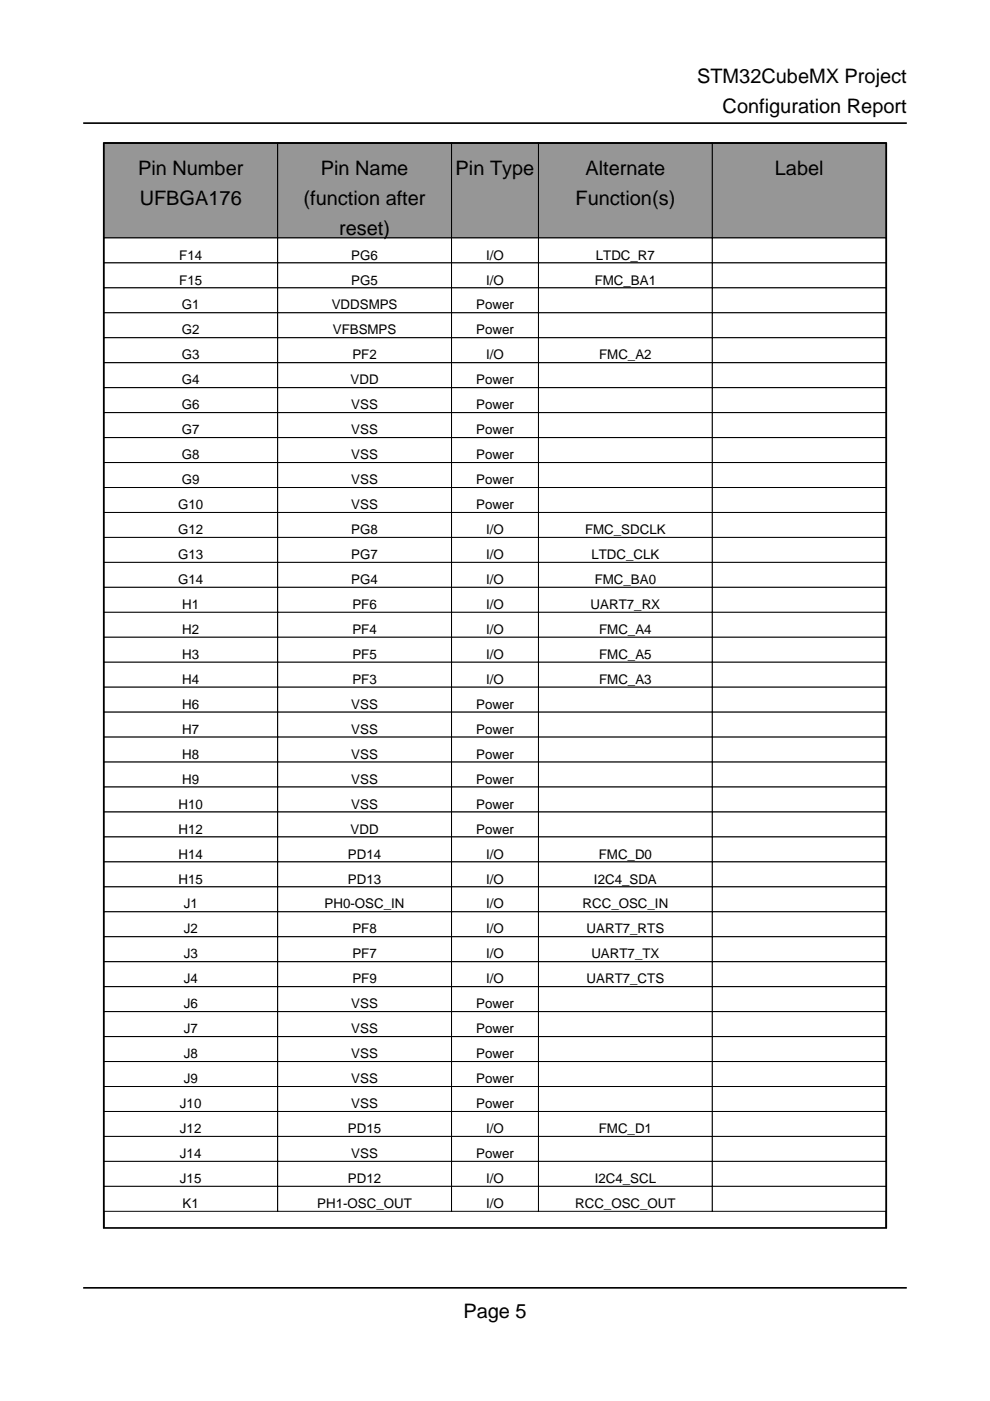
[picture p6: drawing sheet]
<svg xmlns="http://www.w3.org/2000/svg" width="210mm" height="297mm" viewBox="0 0 210 297" stroke-linecap="round" stroke-linejoin="round" font-family="sans-serif">
<defs><g id="words">
<g font-size="4.2">
<text x="147.8" y="17.6">STM32CubeMX Project</text>
<text x="153.2" y="24">Configuration Report</text>
<text x="29.3" y="37">Pin Number</text>
<text x="68" y="37">Pin Name</text>
<text x="96.6" y="37">Pin Type</text>
<text x="124.1" y="37">Alternate</text>
<text x="164.3" y="37">Label</text>
<text x="29.6" y="43.4">UFBGA176</text>
<text x="64.4" y="43.4">(function after</text>
<text x="122" y="43.4">Function(s)</text>
<text x="71.9" y="49.7">reset)</text>
<text x="98.2" y="279.4">Page 5</text>
</g>
<g font-size="2.8">
<text x="38" y="55">F14</text>
<text x="74.5" y="55">PG6</text>
<text x="103.1" y="55">I/O</text>
<text x="126.3" y="55">LTDC_R7</text>
<text x="38" y="60.3">F15</text>
<text x="38.6" y="65.6">G1</text>
<text x="70.3" y="65.6">VDDSMPS</text>
<text x="74.5" y="60.3">PG5</text>
<text x="101" y="65.6">Power</text>
<text x="103.1" y="60.3">I/O</text>
<text x="126.1" y="60.3">FMC_BA1</text>
<text x="38.6" y="70.9">G2</text>
<text x="70.6" y="70.9">VFBSMPS</text>
<text x="101" y="70.9">Power</text>
<text x="38.6" y="76.2">G3</text>
<text x="74.7" y="76.2">PF2</text>
<text x="103.1" y="76.2">I/O</text>
<text x="127" y="76.2">FMC_A2</text>
<text x="38.6" y="81.5">G4</text>
<text x="74.3" y="81.5">VDD</text>
<text x="101" y="81.5">Power</text>
<text x="38.6" y="86.8">G6</text>
<text x="74.5" y="86.8">VSS</text>
<text x="101" y="86.8">Power</text>
<text x="38.6" y="92.1">G7</text>
<text x="74.5" y="92.1">VSS</text>
<text x="101" y="92.1">Power</text>
<text x="38.6" y="97.4">G8</text>
<text x="74.5" y="97.4">VSS</text>
<text x="101" y="97.4">Power</text>
<text x="37.8" y="107.9">G10</text>
<text x="38.6" y="102.7">G9</text>
<text x="74.5" y="102.7">VSS</text>
<text x="74.5" y="107.9">VSS</text>
<text x="101" y="102.7">Power</text>
<text x="101" y="107.9">Power</text>
<text x="37.8" y="113.2">G12</text>
<text x="74.5" y="113.2">PG8</text>
<text x="103.1" y="113.2">I/O</text>
<text x="124.1" y="113.2">FMC_SDCLK</text>
<text x="37.8" y="118.5">G13</text>
<text x="74.5" y="118.5">PG7</text>
<text x="103.1" y="118.5">I/O</text>
<text x="125.4" y="118.5">LTDC_CLK</text>
<text x="37.8" y="123.8">G14</text>
<text x="74.5" y="123.8">PG4</text>
<text x="103.1" y="123.8">I/O</text>
<text x="126.1" y="123.8">FMC_BA0</text>
<text x="38.6" y="129.1">H1</text>
<text x="74.7" y="129.1">PF6</text>
<text x="103.1" y="129.1">I/O</text>
<text x="125.2" y="129.1">UART7_RX</text>
<text x="38.6" y="134.4">H2</text>
<text x="74.7" y="134.4">PF4</text>
<text x="103.1" y="134.4">I/O</text>
<text x="127" y="134.4">FMC_A4</text>
<text x="38.6" y="139.7">H3</text>
<text x="74.7" y="139.7">PF5</text>
<text x="103.1" y="139.7">I/O</text>
<text x="127" y="139.7">FMC_A5</text>
<text x="38.6" y="145">H4</text>
<text x="74.7" y="145">PF3</text>
<text x="103.1" y="145">I/O</text>
<text x="127" y="145">FMC_A3</text>
<text x="38.6" y="150.3">H6</text>
<text x="38.6" y="155.6">H7</text>
<text x="74.5" y="150.3">VSS</text>
<text x="74.5" y="155.6">VSS</text>
<text x="101" y="150.3">Power</text>
<text x="101" y="155.6">Power</text>
<text x="38.6" y="160.9">H8</text>
<text x="74.5" y="160.9">VSS</text>
<text x="101" y="160.9">Power</text>
<text x="38.6" y="166.2">H9</text>
<text x="74.5" y="166.2">VSS</text>
<text x="101" y="166.2">Power</text>
<text x="37.8" y="171.4">H10</text>
<text x="74.5" y="171.4">VSS</text>
<text x="101" y="171.4">Power</text>
<text x="37.8" y="176.7">H12</text>
<text x="74.3" y="176.7">VDD</text>
<text x="101" y="176.7">Power</text>
<text x="37.8" y="182">H14</text>
<text x="73.8" y="182">PD14</text>
<text x="103.1" y="182">I/O</text>
<text x="127" y="182">FMC_D0</text>
<text x="37.8" y="187.3">H15</text>
<text x="73.8" y="187.3">PD13</text>
<text x="103.1" y="187.3">I/O</text>
<text x="125.9" y="187.3">I2C4_SDA</text>
<text x="38.9" y="192.6">J1</text>
<text x="38.9" y="197.9">J2</text>
<text x="68.8" y="192.6">PH0-OSC_IN</text>
<text x="74.7" y="197.9">PF8</text>
<text x="103.1" y="192.6">I/O</text>
<text x="103.1" y="197.9">I/O</text>
<text x="123.5" y="192.6">RCC_OSC_IN</text>
<text x="124.4" y="197.9">UART7_RTS</text>
<text x="38.9" y="203.2">J3</text>
<text x="74.7" y="203.2">PF7</text>
<text x="103.1" y="203.2">I/O</text>
<text x="125.4" y="203.2">UART7_TX</text>
<text x="38.9" y="208.5">J4</text>
<text x="74.7" y="208.5">PF9</text>
<text x="103.1" y="208.5">I/O</text>
<text x="124.4" y="208.5">UART7_CTS</text>
<text x="38.9" y="213.8">J6</text>
<text x="74.5" y="213.8">VSS</text>
<text x="101" y="213.8">Power</text>
<text x="38.9" y="219.1">J7</text>
<text x="74.5" y="219.1">VSS</text>
<text x="101" y="219.1">Power</text>
<text x="38.9" y="224.4">J8</text>
<text x="74.5" y="224.4">VSS</text>
<text x="101" y="224.4">Power</text>
<text x="38.9" y="229.7">J9</text>
<text x="74.5" y="229.7">VSS</text>
<text x="101" y="229.7">Power</text>
<text x="38.2" y="234.9">J10</text>
<text x="74.5" y="234.9">VSS</text>
<text x="101" y="234.9">Power</text>
<text x="38.2" y="240.2">J12</text>
<text x="38.2" y="245.5">J14</text>
<text x="73.8" y="240.2">PD15</text>
<text x="74.5" y="245.5">VSS</text>
<text x="101" y="245.5">Power</text>
<text x="103.1" y="240.2">I/O</text>
<text x="127" y="240.2">FMC_D1</text>
<text x="38.2" y="250.8">J15</text>
<text x="73.8" y="250.8">PD12</text>
<text x="103.1" y="250.8">I/O</text>
<text x="126.1" y="250.8">I2C4_SCL</text>
<text x="38.7" y="256.1">K1</text>
<text x="67.3" y="256.1">PH1-OSC_OUT</text>
<text x="103.1" y="256.1">I/O</text>
<text x="121.9" y="256.1">RCC_OSC_OUT</text>
</g>
</g></defs>
<path d="M22 260.3v-230h165.9v230" fill="none" stroke="#000" stroke-width=".35"/>
<path d="M22 30.3h36.9v20.1h-36.9z" fill="#90989e"/>
<path d="M22 30.3h36.9v20.1h-36.9z" fill="none" stroke="#000" stroke-width=".21"/>
<path d="M58.9 30.3h36.8v20.1h-36.8z" fill="#90989e"/>
<path d="M58.9 30.3h36.8v20.1h-36.8z" fill="none" stroke="#000" stroke-width=".21"/>
<path d="M95.7 30.3h18.5v20.1h-18.5z" fill="#90989e"/>
<path d="M95.7 30.3h18.5v20.1h-18.5z" fill="none" stroke="#000" stroke-width=".21"/>
<path d="M114.2 30.3h36.8v20.1h-36.8z" fill="#90989e"/>
<path d="M114.2 30.3h36.8v20.1h-36.8z" fill="none" stroke="#000" stroke-width=".21"/>
<path d="M151 30.3h36.9v20.1h-36.9z" fill="#90989e"/>
<path d="M151 30.3h36.9v20.1h-36.9z" fill="none" stroke="#000" stroke-width=".21"/>
<path d="M22 50.4h36.9v5.3h-36.9z" fill="#fff"/>
<path d="M22 50.4h36.9v5.3h-36.9z" fill="none" stroke="#000" stroke-width=".21"/>
<path d="M58.9 50.4h36.8v5.3h-36.8z" fill="#fff"/>
<path d="M58.9 50.4h36.8v5.3h-36.8z" fill="none" stroke="#000" stroke-width=".21"/>
<path d="M95.7 50.4h18.5v5.3h-18.5z" fill="#fff"/>
<path d="M95.7 50.4h18.5v5.3h-18.5z" fill="none" stroke="#000" stroke-width=".21"/>
<path d="M114.2 50.4h36.8v5.3h-36.8z" fill="#fff"/>
<path d="M114.2 50.4h36.8v5.3h-36.8z" fill="none" stroke="#000" stroke-width=".21"/>
<path d="M151 50.4h36.9v5.3h-36.9z" fill="#fff"/>
<path d="M151 50.4h36.9v5.3h-36.9z" fill="none" stroke="#000" stroke-width=".21"/>
<path d="M22 55.7h36.9v5.3h-36.9z" fill="#fff"/>
<path d="M22 55.7h36.9v5.3h-36.9z" fill="none" stroke="#000" stroke-width=".21"/>
<path d="M58.9 55.7h36.8v5.3h-36.8z" fill="#fff"/>
<path d="M58.9 55.7h36.8v5.3h-36.8z" fill="none" stroke="#000" stroke-width=".21"/>
<path d="M95.7 55.7h18.5v5.3h-18.5z" fill="#fff"/>
<path d="M95.7 55.7h18.5v5.3h-18.5z" fill="none" stroke="#000" stroke-width=".21"/>
<path d="M114.2 55.7h36.8v5.3h-36.8z" fill="#fff"/>
<path d="M114.2 55.7h36.8v5.3h-36.8z" fill="none" stroke="#000" stroke-width=".21"/>
<path d="M151 55.7h36.9v5.3h-36.9z" fill="#fff"/>
<path d="M151 55.7h36.9v5.3h-36.9z" fill="none" stroke="#000" stroke-width=".21"/>
<path d="M22 61h36.9v5.3h-36.9z" fill="#fff"/>
<path d="M22 61h36.9v5.3h-36.9z" fill="none" stroke="#000" stroke-width=".21"/>
<path d="M58.9 61h36.8v5.3h-36.8z" fill="#fff"/>
<path d="M58.9 61h36.8v5.3h-36.8z" fill="none" stroke="#000" stroke-width=".21"/>
<path d="M95.7 61h18.5v5.3h-18.5z" fill="#fff"/>
<path d="M95.7 61h18.5v5.3h-18.5z" fill="none" stroke="#000" stroke-width=".21"/>
<path d="M114.2 61h36.8v5.3h-36.8z" fill="#fff"/>
<path d="M114.2 61h36.8v5.3h-36.8z" fill="none" stroke="#000" stroke-width=".21"/>
<path d="M151 61h36.9v5.3h-36.9z" fill="#fff"/>
<path d="M151 61h36.9v5.3h-36.9z" fill="none" stroke="#000" stroke-width=".21"/>
<path d="M22 66.3h36.9v5.3h-36.9z" fill="#fff"/>
<path d="M22 66.3h36.9v5.3h-36.9z" fill="none" stroke="#000" stroke-width=".21"/>
<path d="M58.9 66.3h36.8v5.3h-36.8z" fill="#fff"/>
<path d="M58.9 66.3h36.8v5.3h-36.8z" fill="none" stroke="#000" stroke-width=".21"/>
<path d="M95.7 66.3h18.5v5.3h-18.5z" fill="#fff"/>
<path d="M95.7 66.3h18.5v5.3h-18.5z" fill="none" stroke="#000" stroke-width=".21"/>
<path d="M114.2 66.3h36.8v5.3h-36.8z" fill="#fff"/>
<path d="M114.2 66.3h36.8v5.3h-36.8z" fill="none" stroke="#000" stroke-width=".21"/>
<path d="M151 66.3h36.9v5.3h-36.9z" fill="#fff"/>
<path d="M151 66.3h36.9v5.3h-36.9z" fill="none" stroke="#000" stroke-width=".21"/>
<path d="M22 71.6h36.9v5.3h-36.9z" fill="#fff"/>
<path d="M22 71.6h36.9v5.3h-36.9z" fill="none" stroke="#000" stroke-width=".21"/>
<path d="M58.9 71.6h36.8v5.3h-36.8z" fill="#fff"/>
<path d="M58.9 71.6h36.8v5.3h-36.8z" fill="none" stroke="#000" stroke-width=".21"/>
<path d="M95.7 71.6h18.5v5.3h-18.5z" fill="#fff"/>
<path d="M95.7 71.6h18.5v5.3h-18.5z" fill="none" stroke="#000" stroke-width=".21"/>
<path d="M114.2 71.6h36.8v5.3h-36.8z" fill="#fff"/>
<path d="M114.2 71.6h36.8v5.3h-36.8z" fill="none" stroke="#000" stroke-width=".21"/>
<path d="M151 71.6h36.9v5.3h-36.9z" fill="#fff"/>
<path d="M151 71.6h36.9v5.3h-36.9z" fill="none" stroke="#000" stroke-width=".21"/>
<path d="M22 76.9h36.9v5.3h-36.9z" fill="#fff"/>
<path d="M22 76.9h36.9v5.3h-36.9z" fill="none" stroke="#000" stroke-width=".21"/>
<path d="M58.9 76.9h36.8v5.3h-36.8z" fill="#fff"/>
<path d="M58.9 76.9h36.8v5.3h-36.8z" fill="none" stroke="#000" stroke-width=".21"/>
<path d="M95.7 76.9h18.5v5.3h-18.5z" fill="#fff"/>
<path d="M95.7 76.9h18.5v5.3h-18.5z" fill="none" stroke="#000" stroke-width=".21"/>
<path d="M114.2 76.9h36.8v5.3h-36.8z" fill="#fff"/>
<path d="M114.2 76.9h36.8v5.3h-36.8z" fill="none" stroke="#000" stroke-width=".21"/>
<path d="M151 76.9h36.9v5.3h-36.9z" fill="#fff"/>
<path d="M151 76.9h36.9v5.3h-36.9z" fill="none" stroke="#000" stroke-width=".21"/>
<path d="M22 82.2h36.9v5.3h-36.9z" fill="#fff"/>
<path d="M22 82.2h36.9v5.3h-36.9z" fill="none" stroke="#000" stroke-width=".21"/>
<path d="M58.9 82.2h36.8v5.3h-36.8z" fill="#fff"/>
<path d="M58.9 82.2h36.8v5.3h-36.8z" fill="none" stroke="#000" stroke-width=".21"/>
<path d="M95.7 82.2h18.5v5.3h-18.5z" fill="#fff"/>
<path d="M95.7 82.2h18.5v5.3h-18.5z" fill="none" stroke="#000" stroke-width=".21"/>
<path d="M114.2 82.2h36.8v5.3h-36.8z" fill="#fff"/>
<path d="M114.2 82.2h36.8v5.3h-36.8z" fill="none" stroke="#000" stroke-width=".21"/>
<path d="M151 82.2h36.9v5.3h-36.9z" fill="#fff"/>
<path d="M151 82.2h36.9v5.3h-36.9z" fill="none" stroke="#000" stroke-width=".21"/>
<path d="M22 87.5h36.9v5.3h-36.9z" fill="#fff"/>
<path d="M22 87.5h36.9v5.3h-36.9z" fill="none" stroke="#000" stroke-width=".21"/>
<path d="M58.9 87.5h36.8v5.3h-36.8z" fill="#fff"/>
<path d="M58.9 87.5h36.8v5.3h-36.8z" fill="none" stroke="#000" stroke-width=".21"/>
<path d="M95.7 87.5h18.5v5.3h-18.5z" fill="#fff"/>
<path d="M95.7 87.5h18.5v5.3h-18.5z" fill="none" stroke="#000" stroke-width=".21"/>
<path d="M114.2 87.5h36.8v5.3h-36.8z" fill="#fff"/>
<path d="M114.2 87.5h36.8v5.3h-36.8z" fill="none" stroke="#000" stroke-width=".21"/>
<path d="M151 87.5h36.9v5.3h-36.9z" fill="#fff"/>
<path d="M151 87.5h36.9v5.3h-36.9z" fill="none" stroke="#000" stroke-width=".21"/>
<path d="M22 92.8h36.9v5.3h-36.9z" fill="#fff"/>
<path d="M22 92.8h36.9v5.3h-36.9z" fill="none" stroke="#000" stroke-width=".21"/>
<path d="M58.9 92.8h36.8v5.3h-36.8z" fill="#fff"/>
<path d="M58.9 92.8h36.8v5.3h-36.8z" fill="none" stroke="#000" stroke-width=".21"/>
<path d="M95.7 92.8h18.5v5.3h-18.5z" fill="#fff"/>
<path d="M95.7 92.8h18.5v5.3h-18.5z" fill="none" stroke="#000" stroke-width=".21"/>
<path d="M114.2 92.8h36.8v5.3h-36.8z" fill="#fff"/>
<path d="M114.2 92.8h36.8v5.3h-36.8z" fill="none" stroke="#000" stroke-width=".21"/>
<path d="M151 92.8h36.9v5.3h-36.9z" fill="#fff"/>
<path d="M151 92.8h36.9v5.3h-36.9z" fill="none" stroke="#000" stroke-width=".21"/>
<path d="M22 98.1h36.9v5.3h-36.9z" fill="#fff"/>
<path d="M22 98.1h36.9v5.3h-36.9z" fill="none" stroke="#000" stroke-width=".21"/>
<path d="M58.9 98.1h36.8v5.3h-36.8z" fill="#fff"/>
<path d="M58.9 98.1h36.8v5.3h-36.8z" fill="none" stroke="#000" stroke-width=".21"/>
<path d="M95.7 98.1h18.5v5.3h-18.5z" fill="#fff"/>
<path d="M95.7 98.1h18.5v5.3h-18.5z" fill="none" stroke="#000" stroke-width=".21"/>
<path d="M114.2 98.1h36.8v5.3h-36.8z" fill="#fff"/>
<path d="M114.2 98.1h36.8v5.3h-36.8z" fill="none" stroke="#000" stroke-width=".21"/>
<path d="M151 98.1h36.9v5.3h-36.9z" fill="#fff"/>
<path d="M151 98.1h36.9v5.3h-36.9z" fill="none" stroke="#000" stroke-width=".21"/>
<path d="M22 103.4h36.9v5.3h-36.9z" fill="#fff"/>
<path d="M22 103.4h36.9v5.3h-36.9z" fill="none" stroke="#000" stroke-width=".21"/>
<path d="M58.9 103.4h36.8v5.3h-36.8z" fill="#fff"/>
<path d="M58.9 103.4h36.8v5.3h-36.8z" fill="none" stroke="#000" stroke-width=".21"/>
<path d="M95.7 103.4h18.5v5.3h-18.5z" fill="#fff"/>
<path d="M95.7 103.4h18.5v5.3h-18.5z" fill="none" stroke="#000" stroke-width=".21"/>
<path d="M114.2 103.4h36.8v5.3h-36.8z" fill="#fff"/>
<path d="M114.2 103.4h36.8v5.3h-36.8z" fill="none" stroke="#000" stroke-width=".21"/>
<path d="M151 103.4h36.9v5.3h-36.9z" fill="#fff"/>
<path d="M151 103.4h36.9v5.3h-36.9z" fill="none" stroke="#000" stroke-width=".21"/>
<path d="M22 108.7h36.9v5.2h-36.9z" fill="#fff"/>
<path d="M22 108.7h36.9v5.2h-36.9z" fill="none" stroke="#000" stroke-width=".21"/>
<path d="M58.9 108.7h36.8v5.2h-36.8z" fill="#fff"/>
<path d="M58.9 108.7h36.8v5.2h-36.8z" fill="none" stroke="#000" stroke-width=".21"/>
<path d="M95.7 108.7h18.5v5.2h-18.5z" fill="#fff"/>
<path d="M95.7 108.7h18.5v5.2h-18.5z" fill="none" stroke="#000" stroke-width=".21"/>
<path d="M114.2 108.7h36.8v5.2h-36.8z" fill="#fff"/>
<path d="M114.2 108.7h36.8v5.2h-36.8z" fill="none" stroke="#000" stroke-width=".21"/>
<path d="M151 108.7h36.9v5.2h-36.9z" fill="#fff"/>
<path d="M151 108.7h36.9v5.2h-36.9z" fill="none" stroke="#000" stroke-width=".21"/>
<path d="M22 113.9h36.9v5.3h-36.9z" fill="#fff"/>
<path d="M22 113.9h36.9v5.3h-36.9z" fill="none" stroke="#000" stroke-width=".21"/>
<path d="M58.9 113.9h36.8v5.3h-36.8z" fill="#fff"/>
<path d="M58.9 113.9h36.8v5.3h-36.8z" fill="none" stroke="#000" stroke-width=".21"/>
<path d="M95.7 113.9h18.5v5.3h-18.5z" fill="#fff"/>
<path d="M95.7 113.9h18.5v5.3h-18.5z" fill="none" stroke="#000" stroke-width=".21"/>
<path d="M114.2 113.9h36.8v5.3h-36.8z" fill="#fff"/>
<path d="M114.2 113.9h36.8v5.3h-36.8z" fill="none" stroke="#000" stroke-width=".21"/>
<path d="M151 113.9h36.9v5.3h-36.9z" fill="#fff"/>
<path d="M151 113.9h36.9v5.3h-36.9z" fill="none" stroke="#000" stroke-width=".21"/>
<path d="M22 119.2h36.9v5.3h-36.9z" fill="#fff"/>
<path d="M22 119.2h36.9v5.3h-36.9z" fill="none" stroke="#000" stroke-width=".21"/>
<path d="M58.9 119.2h36.8v5.3h-36.8z" fill="#fff"/>
<path d="M58.9 119.2h36.8v5.3h-36.8z" fill="none" stroke="#000" stroke-width=".21"/>
<path d="M95.7 119.2h18.5v5.3h-18.5z" fill="#fff"/>
<path d="M95.7 119.2h18.5v5.3h-18.5z" fill="none" stroke="#000" stroke-width=".21"/>
<path d="M114.2 119.2h36.8v5.3h-36.8z" fill="#fff"/>
<path d="M114.2 119.2h36.8v5.3h-36.8z" fill="none" stroke="#000" stroke-width=".21"/>
<path d="M151 119.2h36.9v5.3h-36.9z" fill="#fff"/>
<path d="M151 119.2h36.9v5.3h-36.9z" fill="none" stroke="#000" stroke-width=".21"/>
<path d="M22 124.5h36.9v5.3h-36.9z" fill="#fff"/>
<path d="M22 124.5h36.9v5.3h-36.9z" fill="none" stroke="#000" stroke-width=".21"/>
<path d="M58.9 124.5h36.8v5.3h-36.8z" fill="#fff"/>
<path d="M58.9 124.5h36.8v5.3h-36.8z" fill="none" stroke="#000" stroke-width=".21"/>
<path d="M95.7 124.5h18.5v5.3h-18.5z" fill="#fff"/>
<path d="M95.7 124.5h18.5v5.3h-18.5z" fill="none" stroke="#000" stroke-width=".21"/>
<path d="M114.2 124.5h36.8v5.3h-36.8z" fill="#fff"/>
<path d="M114.2 124.5h36.8v5.3h-36.8z" fill="none" stroke="#000" stroke-width=".21"/>
<path d="M151 124.5h36.9v5.3h-36.9z" fill="#fff"/>
<path d="M151 124.5h36.9v5.3h-36.9z" fill="none" stroke="#000" stroke-width=".21"/>
<path d="M22 129.8h36.9v5.3h-36.9z" fill="#fff"/>
<path d="M22 129.8h36.9v5.3h-36.9z" fill="none" stroke="#000" stroke-width=".21"/>
<path d="M58.9 129.8h36.8v5.3h-36.8z" fill="#fff"/>
<path d="M58.9 129.8h36.8v5.3h-36.8z" fill="none" stroke="#000" stroke-width=".21"/>
<path d="M95.7 129.8h18.5v5.3h-18.5z" fill="#fff"/>
<path d="M95.7 129.8h18.5v5.3h-18.5z" fill="none" stroke="#000" stroke-width=".21"/>
<path d="M114.2 129.8h36.8v5.3h-36.8z" fill="#fff"/>
<path d="M114.2 129.8h36.8v5.3h-36.8z" fill="none" stroke="#000" stroke-width=".21"/>
<path d="M151 129.8h36.9v5.3h-36.9z" fill="#fff"/>
<path d="M151 129.8h36.9v5.3h-36.9z" fill="none" stroke="#000" stroke-width=".21"/>
<path d="M22 135.1h36.9v5.3h-36.9z" fill="#fff"/>
<path d="M22 135.1h36.9v5.3h-36.9z" fill="none" stroke="#000" stroke-width=".21"/>
<path d="M58.9 135.1h36.8v5.3h-36.8z" fill="#fff"/>
<path d="M58.9 135.1h36.8v5.3h-36.8z" fill="none" stroke="#000" stroke-width=".21"/>
<path d="M95.7 135.1h18.5v5.3h-18.5z" fill="#fff"/>
<path d="M95.7 135.1h18.5v5.3h-18.5z" fill="none" stroke="#000" stroke-width=".21"/>
<path d="M114.2 135.1h36.8v5.3h-36.8z" fill="#fff"/>
<path d="M114.2 135.1h36.8v5.3h-36.8z" fill="none" stroke="#000" stroke-width=".21"/>
<path d="M151 135.1h36.9v5.3h-36.9z" fill="#fff"/>
<path d="M151 135.1h36.9v5.3h-36.9z" fill="none" stroke="#000" stroke-width=".21"/>
<path d="M22 140.4h36.9v5.3h-36.9z" fill="#fff"/>
<path d="M22 140.4h36.9v5.3h-36.9z" fill="none" stroke="#000" stroke-width=".21"/>
<path d="M58.9 140.4h36.8v5.3h-36.8z" fill="#fff"/>
<path d="M58.9 140.4h36.8v5.3h-36.8z" fill="none" stroke="#000" stroke-width=".21"/>
<path d="M95.7 140.4h18.5v5.3h-18.5z" fill="#fff"/>
<path d="M95.7 140.4h18.5v5.3h-18.5z" fill="none" stroke="#000" stroke-width=".21"/>
<path d="M114.2 140.4h36.8v5.3h-36.8z" fill="#fff"/>
<path d="M114.2 140.4h36.8v5.3h-36.8z" fill="none" stroke="#000" stroke-width=".21"/>
<path d="M151 140.4h36.9v5.3h-36.9z" fill="#fff"/>
<path d="M151 140.4h36.9v5.3h-36.9z" fill="none" stroke="#000" stroke-width=".21"/>
<path d="M22 145.7h36.9v5.3h-36.9z" fill="#fff"/>
<path d="M22 145.7h36.9v5.3h-36.9z" fill="none" stroke="#000" stroke-width=".21"/>
<path d="M58.9 145.7h36.8v5.3h-36.8z" fill="#fff"/>
<path d="M58.9 145.7h36.8v5.3h-36.8z" fill="none" stroke="#000" stroke-width=".21"/>
<path d="M95.7 145.7h18.5v5.3h-18.5z" fill="#fff"/>
<path d="M95.7 145.7h18.5v5.3h-18.5z" fill="none" stroke="#000" stroke-width=".21"/>
<path d="M114.2 145.7h36.8v5.3h-36.8z" fill="#fff"/>
<path d="M114.2 145.7h36.8v5.3h-36.8z" fill="none" stroke="#000" stroke-width=".21"/>
<path d="M151 145.7h36.9v5.3h-36.9z" fill="#fff"/>
<path d="M151 145.7h36.9v5.3h-36.9z" fill="none" stroke="#000" stroke-width=".21"/>
<path d="M22 151h36.9v5.3h-36.9z" fill="#fff"/>
<path d="M22 151h36.9v5.3h-36.9z" fill="none" stroke="#000" stroke-width=".21"/>
<path d="M58.9 151h36.8v5.3h-36.8z" fill="#fff"/>
<path d="M58.9 151h36.8v5.3h-36.8z" fill="none" stroke="#000" stroke-width=".21"/>
<path d="M95.7 151h18.5v5.3h-18.5z" fill="#fff"/>
<path d="M95.7 151h18.5v5.3h-18.5z" fill="none" stroke="#000" stroke-width=".21"/>
<path d="M114.2 151h36.8v5.3h-36.8z" fill="#fff"/>
<path d="M114.2 151h36.8v5.3h-36.8z" fill="none" stroke="#000" stroke-width=".21"/>
<path d="M151 151h36.9v5.3h-36.9z" fill="#fff"/>
<path d="M151 151h36.9v5.3h-36.9z" fill="none" stroke="#000" stroke-width=".21"/>
<path d="M22 156.3h36.9v5.3h-36.9z" fill="#fff"/>
<path d="M22 156.3h36.9v5.3h-36.9z" fill="none" stroke="#000" stroke-width=".21"/>
<path d="M58.9 156.3h36.8v5.3h-36.8z" fill="#fff"/>
<path d="M58.9 156.3h36.8v5.3h-36.8z" fill="none" stroke="#000" stroke-width=".21"/>
<path d="M95.7 156.3h18.5v5.3h-18.5z" fill="#fff"/>
<path d="M95.7 156.3h18.5v5.3h-18.5z" fill="none" stroke="#000" stroke-width=".21"/>
<path d="M114.2 156.3h36.8v5.3h-36.8z" fill="#fff"/>
<path d="M114.2 156.3h36.8v5.3h-36.8z" fill="none" stroke="#000" stroke-width=".21"/>
<path d="M151 156.3h36.9v5.3h-36.9z" fill="#fff"/>
<path d="M151 156.3h36.9v5.3h-36.9z" fill="none" stroke="#000" stroke-width=".21"/>
<path d="M22 161.6h36.9v5.3h-36.9z" fill="#fff"/>
<path d="M22 161.6h36.9v5.3h-36.9z" fill="none" stroke="#000" stroke-width=".21"/>
<path d="M58.9 161.6h36.8v5.3h-36.8z" fill="#fff"/>
<path d="M58.9 161.6h36.8v5.3h-36.8z" fill="none" stroke="#000" stroke-width=".21"/>
<path d="M95.7 161.6h18.5v5.3h-18.5z" fill="#fff"/>
<path d="M95.7 161.6h18.5v5.3h-18.5z" fill="none" stroke="#000" stroke-width=".21"/>
<path d="M114.2 161.6h36.8v5.3h-36.8z" fill="#fff"/>
<path d="M114.2 161.6h36.8v5.3h-36.8z" fill="none" stroke="#000" stroke-width=".21"/>
<path d="M151 161.6h36.9v5.3h-36.9z" fill="#fff"/>
<path d="M151 161.6h36.9v5.3h-36.9z" fill="none" stroke="#000" stroke-width=".21"/>
<path d="M22 166.9h36.9v5.3h-36.9z" fill="#fff"/>
<path d="M22 166.9h36.9v5.3h-36.9z" fill="none" stroke="#000" stroke-width=".21"/>
<path d="M58.9 166.9h36.8v5.3h-36.8z" fill="#fff"/>
<path d="M58.9 166.9h36.8v5.3h-36.8z" fill="none" stroke="#000" stroke-width=".21"/>
<path d="M95.7 166.9h18.5v5.3h-18.5z" fill="#fff"/>
<path d="M95.7 166.9h18.5v5.3h-18.5z" fill="none" stroke="#000" stroke-width=".21"/>
<path d="M114.2 166.9h36.8v5.3h-36.8z" fill="#fff"/>
<path d="M114.2 166.9h36.8v5.3h-36.8z" fill="none" stroke="#000" stroke-width=".21"/>
<path d="M151 166.9h36.9v5.3h-36.9z" fill="#fff"/>
<path d="M151 166.9h36.9v5.3h-36.9z" fill="none" stroke="#000" stroke-width=".21"/>
<path d="M22 172.2h36.9v5.2h-36.9z" fill="#fff"/>
<path d="M22 172.2h36.9v5.2h-36.9z" fill="none" stroke="#000" stroke-width=".21"/>
<path d="M58.9 172.2h36.8v5.2h-36.8z" fill="#fff"/>
<path d="M58.9 172.2h36.8v5.2h-36.8z" fill="none" stroke="#000" stroke-width=".21"/>
<path d="M95.7 172.2h18.5v5.2h-18.5z" fill="#fff"/>
<path d="M95.7 172.2h18.5v5.2h-18.5z" fill="none" stroke="#000" stroke-width=".21"/>
<path d="M114.2 172.2h36.8v5.2h-36.8z" fill="#fff"/>
<path d="M114.2 172.2h36.8v5.2h-36.8z" fill="none" stroke="#000" stroke-width=".21"/>
<path d="M151 172.2h36.9v5.2h-36.9z" fill="#fff"/>
<path d="M151 172.2h36.9v5.2h-36.9z" fill="none" stroke="#000" stroke-width=".21"/>
<path d="M22 177.4h36.9v5.3h-36.9z" fill="#fff"/>
<path d="M22 177.4h36.9v5.3h-36.9z" fill="none" stroke="#000" stroke-width=".21"/>
<path d="M58.9 177.4h36.8v5.3h-36.8z" fill="#fff"/>
<path d="M58.9 177.4h36.8v5.3h-36.8z" fill="none" stroke="#000" stroke-width=".21"/>
<path d="M95.7 177.4h18.5v5.3h-18.5z" fill="#fff"/>
<path d="M95.7 177.4h18.5v5.3h-18.5z" fill="none" stroke="#000" stroke-width=".21"/>
<path d="M114.2 177.4h36.8v5.3h-36.8z" fill="#fff"/>
<path d="M114.2 177.4h36.8v5.3h-36.8z" fill="none" stroke="#000" stroke-width=".21"/>
<path d="M151 177.4h36.9v5.3h-36.9z" fill="#fff"/>
<path d="M151 177.4h36.9v5.3h-36.9z" fill="none" stroke="#000" stroke-width=".21"/>
<path d="M22 182.7h36.9v5.3h-36.9z" fill="#fff"/>
<path d="M22 182.7h36.9v5.3h-36.9z" fill="none" stroke="#000" stroke-width=".21"/>
<path d="M58.9 182.7h36.8v5.3h-36.8z" fill="#fff"/>
<path d="M58.9 182.7h36.8v5.3h-36.8z" fill="none" stroke="#000" stroke-width=".21"/>
<path d="M95.7 182.7h18.5v5.3h-18.5z" fill="#fff"/>
<path d="M95.7 182.7h18.5v5.3h-18.5z" fill="none" stroke="#000" stroke-width=".21"/>
<path d="M114.2 182.7h36.8v5.3h-36.8z" fill="#fff"/>
<path d="M114.2 182.7h36.8v5.3h-36.8z" fill="none" stroke="#000" stroke-width=".21"/>
<path d="M151 182.7h36.9v5.3h-36.9z" fill="#fff"/>
<path d="M151 182.7h36.9v5.3h-36.9z" fill="none" stroke="#000" stroke-width=".21"/>
<path d="M22 188h36.9v5.3h-36.9z" fill="#fff"/>
<path d="M22 188h36.9v5.3h-36.9z" fill="none" stroke="#000" stroke-width=".21"/>
<path d="M58.9 188h36.8v5.3h-36.8z" fill="#fff"/>
<path d="M58.9 188h36.8v5.3h-36.8z" fill="none" stroke="#000" stroke-width=".21"/>
<path d="M95.7 188h18.5v5.3h-18.5z" fill="#fff"/>
<path d="M95.7 188h18.5v5.3h-18.5z" fill="none" stroke="#000" stroke-width=".21"/>
<path d="M114.2 188h36.8v5.3h-36.8z" fill="#fff"/>
<path d="M114.2 188h36.8v5.3h-36.8z" fill="none" stroke="#000" stroke-width=".21"/>
<path d="M151 188h36.9v5.3h-36.9z" fill="#fff"/>
<path d="M151 188h36.9v5.3h-36.9z" fill="none" stroke="#000" stroke-width=".21"/>
<path d="M22 193.3h36.9v5.3h-36.9z" fill="#fff"/>
<path d="M22 193.3h36.9v5.3h-36.9z" fill="none" stroke="#000" stroke-width=".21"/>
<path d="M58.9 193.3h36.8v5.3h-36.8z" fill="#fff"/>
<path d="M58.9 193.3h36.8v5.3h-36.8z" fill="none" stroke="#000" stroke-width=".21"/>
<path d="M95.7 193.3h18.5v5.3h-18.5z" fill="#fff"/>
<path d="M95.7 193.3h18.5v5.3h-18.5z" fill="none" stroke="#000" stroke-width=".21"/>
<path d="M114.2 193.3h36.8v5.3h-36.8z" fill="#fff"/>
<path d="M114.2 193.3h36.8v5.3h-36.8z" fill="none" stroke="#000" stroke-width=".21"/>
<path d="M151 193.3h36.9v5.3h-36.9z" fill="#fff"/>
<path d="M151 193.3h36.9v5.3h-36.9z" fill="none" stroke="#000" stroke-width=".21"/>
<path d="M22 198.6h36.9v5.3h-36.9z" fill="#fff"/>
<path d="M22 198.6h36.9v5.3h-36.9z" fill="none" stroke="#000" stroke-width=".21"/>
<path d="M58.9 198.6h36.8v5.3h-36.8z" fill="#fff"/>
<path d="M58.9 198.6h36.8v5.3h-36.8z" fill="none" stroke="#000" stroke-width=".21"/>
<path d="M95.7 198.6h18.5v5.3h-18.5z" fill="#fff"/>
<path d="M95.7 198.6h18.5v5.3h-18.5z" fill="none" stroke="#000" stroke-width=".21"/>
<path d="M114.2 198.6h36.8v5.3h-36.8z" fill="#fff"/>
<path d="M114.2 198.6h36.8v5.3h-36.8z" fill="none" stroke="#000" stroke-width=".21"/>
<path d="M151 198.6h36.9v5.3h-36.9z" fill="#fff"/>
<path d="M151 198.6h36.9v5.3h-36.9z" fill="none" stroke="#000" stroke-width=".21"/>
<path d="M22 203.9h36.9v5.3h-36.9z" fill="#fff"/>
<path d="M22 203.9h36.9v5.3h-36.9z" fill="none" stroke="#000" stroke-width=".21"/>
<path d="M58.9 203.9h36.8v5.3h-36.8z" fill="#fff"/>
<path d="M58.9 203.9h36.8v5.3h-36.8z" fill="none" stroke="#000" stroke-width=".21"/>
<path d="M95.7 203.9h18.5v5.3h-18.5z" fill="#fff"/>
<path d="M95.7 203.9h18.5v5.3h-18.5z" fill="none" stroke="#000" stroke-width=".21"/>
<path d="M114.2 203.9h36.8v5.3h-36.8z" fill="#fff"/>
<path d="M114.2 203.9h36.8v5.3h-36.8z" fill="none" stroke="#000" stroke-width=".21"/>
<path d="M151 203.9h36.9v5.3h-36.9z" fill="#fff"/>
<path d="M151 203.9h36.9v5.3h-36.9z" fill="none" stroke="#000" stroke-width=".21"/>
<path d="M22 209.2h36.9v5.3h-36.9z" fill="#fff"/>
<path d="M22 209.2h36.9v5.3h-36.9z" fill="none" stroke="#000" stroke-width=".21"/>
<path d="M58.9 209.2h36.8v5.3h-36.8z" fill="#fff"/>
<path d="M58.9 209.2h36.8v5.3h-36.8z" fill="none" stroke="#000" stroke-width=".21"/>
<path d="M95.7 209.2h18.5v5.3h-18.5z" fill="#fff"/>
<path d="M95.7 209.2h18.5v5.3h-18.5z" fill="none" stroke="#000" stroke-width=".21"/>
<path d="M114.2 209.2h36.8v5.3h-36.8z" fill="#fff"/>
<path d="M114.2 209.2h36.8v5.3h-36.8z" fill="none" stroke="#000" stroke-width=".21"/>
<path d="M151 209.2h36.9v5.3h-36.9z" fill="#fff"/>
<path d="M151 209.2h36.9v5.3h-36.9z" fill="none" stroke="#000" stroke-width=".21"/>
<path d="M22 214.5h36.9v5.3h-36.9z" fill="#fff"/>
<path d="M22 214.5h36.9v5.3h-36.9z" fill="none" stroke="#000" stroke-width=".21"/>
<path d="M58.9 214.5h36.8v5.3h-36.8z" fill="#fff"/>
<path d="M58.9 214.5h36.8v5.3h-36.8z" fill="none" stroke="#000" stroke-width=".21"/>
<path d="M95.7 214.5h18.5v5.3h-18.5z" fill="#fff"/>
<path d="M95.7 214.5h18.5v5.3h-18.5z" fill="none" stroke="#000" stroke-width=".21"/>
<path d="M114.2 214.5h36.8v5.3h-36.8z" fill="#fff"/>
<path d="M114.2 214.5h36.8v5.3h-36.8z" fill="none" stroke="#000" stroke-width=".21"/>
<path d="M151 214.5h36.9v5.3h-36.9z" fill="#fff"/>
<path d="M151 214.5h36.9v5.3h-36.9z" fill="none" stroke="#000" stroke-width=".21"/>
<path d="M22 219.8h36.9v5.3h-36.9z" fill="#fff"/>
<path d="M22 219.8h36.9v5.3h-36.9z" fill="none" stroke="#000" stroke-width=".21"/>
<path d="M58.9 219.8h36.8v5.3h-36.8z" fill="#fff"/>
<path d="M58.9 219.8h36.8v5.3h-36.8z" fill="none" stroke="#000" stroke-width=".21"/>
<path d="M95.7 219.8h18.5v5.3h-18.5z" fill="#fff"/>
<path d="M95.7 219.8h18.5v5.3h-18.5z" fill="none" stroke="#000" stroke-width=".21"/>
<path d="M114.2 219.8h36.8v5.3h-36.8z" fill="#fff"/>
<path d="M114.2 219.8h36.8v5.3h-36.8z" fill="none" stroke="#000" stroke-width=".21"/>
<path d="M151 219.8h36.9v5.3h-36.9z" fill="#fff"/>
<path d="M151 219.8h36.9v5.3h-36.9z" fill="none" stroke="#000" stroke-width=".21"/>
<path d="M22 225.1h36.9v5.3h-36.9z" fill="#fff"/>
<path d="M22 225.1h36.9v5.3h-36.9z" fill="none" stroke="#000" stroke-width=".21"/>
<path d="M58.9 225.1h36.8v5.3h-36.8z" fill="#fff"/>
<path d="M58.9 225.1h36.8v5.3h-36.8z" fill="none" stroke="#000" stroke-width=".21"/>
<path d="M95.7 225.1h18.5v5.3h-18.5z" fill="#fff"/>
<path d="M95.7 225.1h18.5v5.3h-18.5z" fill="none" stroke="#000" stroke-width=".21"/>
<path d="M114.2 225.1h36.8v5.3h-36.8z" fill="#fff"/>
<path d="M114.2 225.1h36.8v5.3h-36.8z" fill="none" stroke="#000" stroke-width=".21"/>
<path d="M151 225.1h36.9v5.3h-36.9z" fill="#fff"/>
<path d="M151 225.1h36.9v5.3h-36.9z" fill="none" stroke="#000" stroke-width=".21"/>
<path d="M22 230.4h36.9v5.3h-36.9z" fill="#fff"/>
<path d="M22 230.4h36.9v5.3h-36.9z" fill="none" stroke="#000" stroke-width=".21"/>
<path d="M58.9 230.4h36.8v5.3h-36.8z" fill="#fff"/>
<path d="M58.9 230.4h36.8v5.3h-36.8z" fill="none" stroke="#000" stroke-width=".21"/>
<path d="M95.7 230.4h18.5v5.3h-18.5z" fill="#fff"/>
<path d="M95.7 230.4h18.5v5.3h-18.5z" fill="none" stroke="#000" stroke-width=".21"/>
<path d="M114.2 230.4h36.8v5.3h-36.8z" fill="#fff"/>
<path d="M114.2 230.4h36.8v5.3h-36.8z" fill="none" stroke="#000" stroke-width=".21"/>
<path d="M151 230.4h36.9v5.3h-36.9z" fill="#fff"/>
<path d="M151 230.4h36.9v5.3h-36.9z" fill="none" stroke="#000" stroke-width=".21"/>
<path d="M22 235.7h36.9v5.2h-36.9z" fill="#fff"/>
<path d="M22 235.7h36.9v5.2h-36.9z" fill="none" stroke="#000" stroke-width=".21"/>
<path d="M58.9 235.7h36.8v5.2h-36.8z" fill="#fff"/>
<path d="M58.9 235.7h36.8v5.2h-36.8z" fill="none" stroke="#000" stroke-width=".21"/>
<path d="M95.7 235.7h18.5v5.2h-18.5z" fill="#fff"/>
<path d="M95.7 235.7h18.5v5.2h-18.5z" fill="none" stroke="#000" stroke-width=".21"/>
<path d="M114.2 235.7h36.8v5.2h-36.8z" fill="#fff"/>
<path d="M114.2 235.7h36.8v5.2h-36.8z" fill="none" stroke="#000" stroke-width=".21"/>
<path d="M151 235.7h36.9v5.2h-36.9z" fill="#fff"/>
<path d="M151 235.7h36.9v5.2h-36.9z" fill="none" stroke="#000" stroke-width=".21"/>
<path d="M22 240.9h36.9v5.3h-36.9z" fill="#fff"/>
<path d="M22 240.9h36.9v5.3h-36.9z" fill="none" stroke="#000" stroke-width=".21"/>
<path d="M58.9 240.9h36.8v5.3h-36.8z" fill="#fff"/>
<path d="M58.9 240.9h36.8v5.3h-36.8z" fill="none" stroke="#000" stroke-width=".21"/>
<path d="M95.7 240.9h18.5v5.3h-18.5z" fill="#fff"/>
<path d="M95.7 240.9h18.5v5.3h-18.5z" fill="none" stroke="#000" stroke-width=".21"/>
<path d="M114.2 240.9h36.8v5.3h-36.8z" fill="#fff"/>
<path d="M114.2 240.9h36.8v5.3h-36.8z" fill="none" stroke="#000" stroke-width=".21"/>
<path d="M151 240.9h36.9v5.3h-36.9z" fill="#fff"/>
<path d="M151 240.9h36.9v5.3h-36.9z" fill="none" stroke="#000" stroke-width=".21"/>
<path d="M22 246.2h36.9v5.3h-36.9z" fill="#fff"/>
<path d="M22 246.2h36.9v5.3h-36.9z" fill="none" stroke="#000" stroke-width=".21"/>
<path d="M58.9 246.2h36.8v5.3h-36.8z" fill="#fff"/>
<path d="M58.9 246.2h36.8v5.3h-36.8z" fill="none" stroke="#000" stroke-width=".21"/>
<path d="M95.7 246.2h18.5v5.3h-18.5z" fill="#fff"/>
<path d="M95.7 246.2h18.5v5.3h-18.5z" fill="none" stroke="#000" stroke-width=".21"/>
<path d="M114.2 246.2h36.8v5.3h-36.8z" fill="#fff"/>
<path d="M114.2 246.2h36.8v5.3h-36.8z" fill="none" stroke="#000" stroke-width=".21"/>
<path d="M151 246.2h36.9v5.3h-36.9z" fill="#fff"/>
<path d="M151 246.2h36.9v5.3h-36.9z" fill="none" stroke="#000" stroke-width=".21"/>
<path d="M22 251.5h36.9v5.3h-36.9z" fill="#fff"/>
<path d="M22 251.5h36.9v5.3h-36.9z" fill="none" stroke="#000" stroke-width=".21"/>
<path d="M58.9 251.5h36.8v5.3h-36.8z" fill="#fff"/>
<path d="M58.9 251.5h36.8v5.3h-36.8z" fill="none" stroke="#000" stroke-width=".21"/>
<path d="M95.7 251.5h18.5v5.3h-18.5z" fill="#fff"/>
<path d="M95.7 251.5h18.5v5.3h-18.5z" fill="none" stroke="#000" stroke-width=".21"/>
<path d="M114.2 251.5h36.8v5.3h-36.8z" fill="#fff"/>
<path d="M114.2 251.5h36.8v5.3h-36.8z" fill="none" stroke="#000" stroke-width=".21"/>
<path d="M151 251.5h36.9v5.3h-36.9z" fill="#fff"/>
<path d="M151 251.5h36.9v5.3h-36.9z" fill="none" stroke="#000" stroke-width=".21"/>
<path d="M17.6 26.1h174.7M22 30.3h165.9v230h-165.9zM17.6 273h174.7" fill="none" stroke="#000" stroke-width=".35"/>
<use href="#words"/>
</svg>
